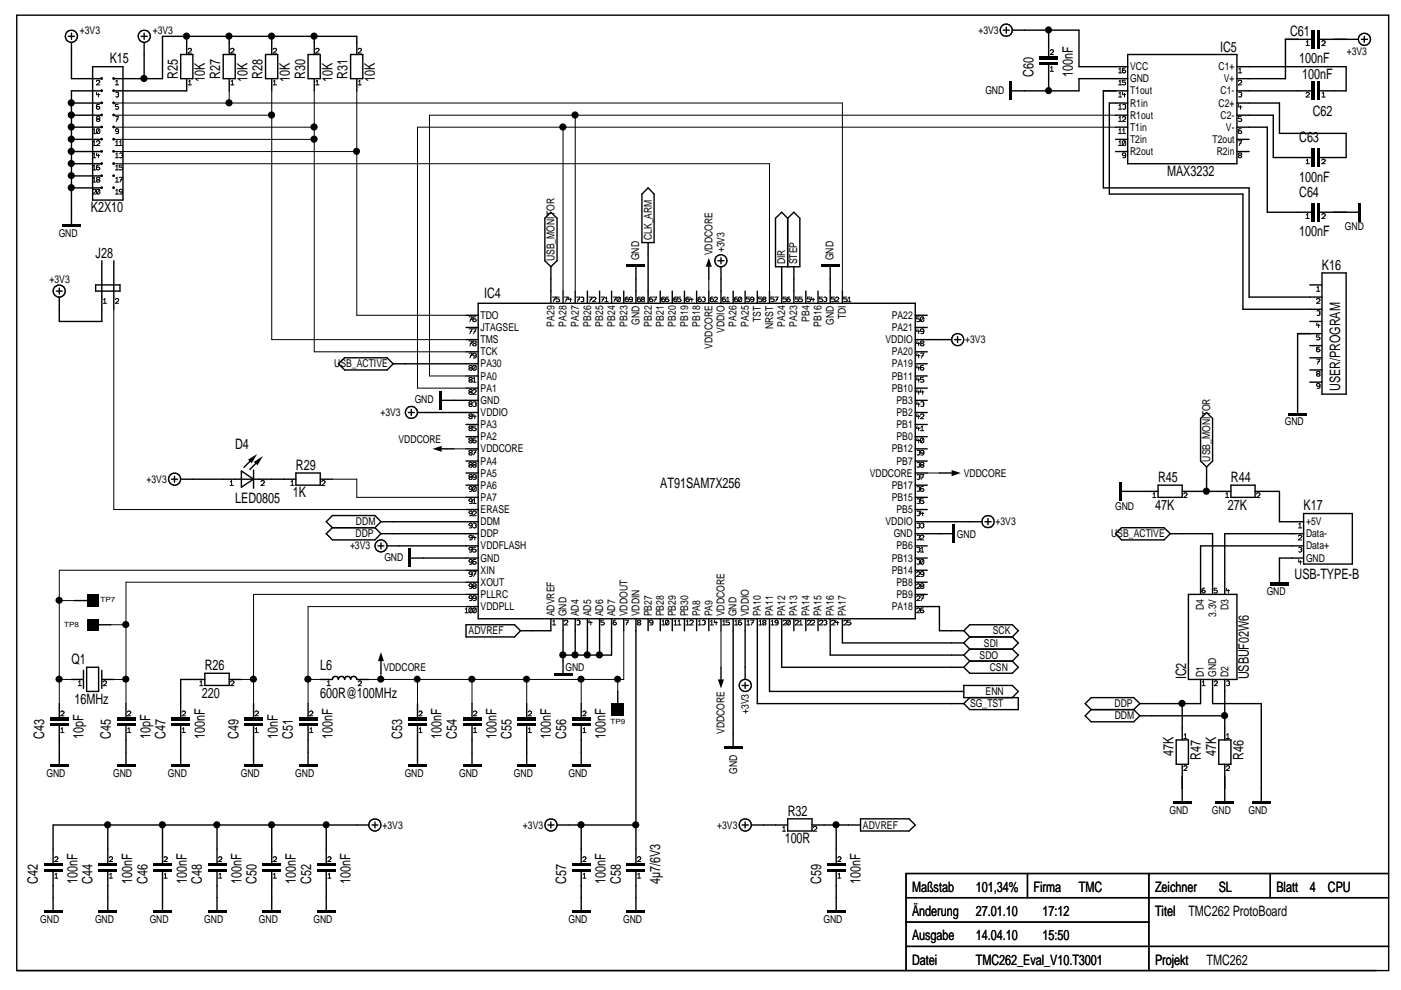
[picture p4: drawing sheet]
<svg xmlns="http://www.w3.org/2000/svg" width="297mm" height="210mm" viewBox="0 0 297 210" stroke-linecap="round" stroke-linejoin="round" font-family="sans-serif">
<defs><g id="words">
<g font-size="3">
<text x="258.7" y="11">IC5</text>
<text x="273.5" y="7.7">C61</text>
<text x="23.3" y="13.5">K15</text>
<text x="37.7" y="16.7" transform="rotate(-90 37.7 16.7)">R25</text>
<text x="43.4" y="17.4" transform="rotate(-90 43.4 17.4)">10K</text>
<text x="46.6" y="16.7" transform="rotate(-90 46.6 16.7)">R27</text>
<text x="52.4" y="17.4" transform="rotate(-90 52.4 17.4)">10K</text>
<text x="55.7" y="16.7" transform="rotate(-90 55.7 16.7)">R28</text>
<text x="61.5" y="17.4" transform="rotate(-90 61.5 17.4)">10K</text>
<text x="64.7" y="16.7" transform="rotate(-90 64.7 16.7)">R30</text>
<text x="70.5" y="17.4" transform="rotate(-90 70.5 17.4)">10K</text>
<text x="73.7" y="16.7" transform="rotate(-90 73.7 16.7)">R31</text>
<text x="79.5" y="17.4" transform="rotate(-90 79.5 17.4)">10K</text>
<text x="219.1" y="16.4" transform="rotate(-90 219.1 16.4)">C60</text>
<text x="227.5" y="16.4" transform="rotate(-90 227.5 16.4)">100nF</text>
<text x="275.5" y="13.5">100nF</text>
<text x="276.1" y="16.8">100nF</text>
<text x="278.3" y="24.5">C62</text>
<text x="275.5" y="30.2">C63</text>
<text x="247.4" y="37.3">MAX3232</text>
<text x="275.5" y="41.8">C64</text>
<text x="275.5" y="38.6">100nF</text>
<text x="19.3" y="45">K2X10</text>
<text x="275.5" y="50.1">100nF</text>
<text x="20.3" y="54.7">J28</text>
<text x="280.3" y="57.2">K16</text>
<text x="102.7" y="63.1">IC4</text>
<text x="284.1" y="82.9" transform="rotate(-90 284.1 82.9)">USER/PROGRAM</text>
<text x="49.9" y="95.2">D4</text>
<text x="62.7" y="99.7">R29</text>
<text x="49.9" y="106.7">LED0805</text>
<text x="62.1" y="105.5">1K</text>
<text x="140" y="103.5">AT91SAM7X256</text>
<text x="245.5" y="102.2">R45</text>
<text x="261" y="102.2">R44</text>
<text x="244.9" y="108">47K</text>
<text x="260.3" y="108">27K</text>
<text x="276.4" y="108">K17</text>
<text x="274.5" y="122.8">USB-TYPE-B</text>
<text x="15.2" y="140.8">Q1</text>
<text x="43.4" y="142.1">R26</text>
<text x="67.9" y="142.1">L6</text>
<text x="15.8" y="149.2">16MHz</text>
<text x="42.8" y="147.9">220</text>
<text x="67.9" y="147.9">600R@100MHz</text>
<text x="251.5" y="144.1" transform="rotate(-90 251.5 144.1)">IC2</text>
<text x="264.8" y="144.1" transform="rotate(-90 264.8 144.1)">USBUF02W6</text>
<text x="9.4" y="156.6" transform="rotate(-90 9.4 156.6)">C43</text>
<text x="17.7" y="156.6" transform="rotate(-90 17.7 156.6)">10pF</text>
<text x="23.5" y="156.6" transform="rotate(-90 23.5 156.6)">C45</text>
<text x="31.9" y="156.6" transform="rotate(-90 31.9 156.6)">10pF</text>
<text x="35.1" y="156.6" transform="rotate(-90 35.1 156.6)">C47</text>
<text x="43.4" y="156.6" transform="rotate(-90 43.4 156.6)">100nF</text>
<text x="50.5" y="156.6" transform="rotate(-90 50.5 156.6)">C49</text>
<text x="58.9" y="156.6" transform="rotate(-90 58.9 156.6)">10nF</text>
<text x="62.1" y="156.6" transform="rotate(-90 62.1 156.6)">C51</text>
<text x="70.5" y="156.6" transform="rotate(-90 70.5 156.6)">100nF</text>
<text x="85.3" y="156.6" transform="rotate(-90 85.3 156.6)">C53</text>
<text x="93.6" y="156.6" transform="rotate(-90 93.6 156.6)">100nF</text>
<text x="96.9" y="156.6" transform="rotate(-90 96.9 156.6)">C54</text>
<text x="105.2" y="156.6" transform="rotate(-90 105.2 156.6)">100nF</text>
<text x="108.5" y="156.6" transform="rotate(-90 108.5 156.6)">C55</text>
<text x="116.8" y="156.6" transform="rotate(-90 116.8 156.6)">100nF</text>
<text x="120" y="156.6" transform="rotate(-90 120 156.6)">C56</text>
<text x="128.4" y="156.6" transform="rotate(-90 128.4 156.6)">100nF</text>
<text x="248.8" y="160.3" transform="rotate(-90 248.8 160.3)">47K</text>
<text x="254.6" y="161.1" transform="rotate(-90 254.6 161.1)">R47</text>
<text x="257.8" y="160.3" transform="rotate(-90 257.8 160.3)">47K</text>
<text x="263.6" y="161.1" transform="rotate(-90 263.6 161.1)">R46</text>
<text x="167" y="173">R32</text>
<text x="166.4" y="178.8">100R</text>
<text x="8" y="187.5" transform="rotate(-90 8 187.5)">C42</text>
<text x="16.4" y="187.5" transform="rotate(-90 16.4 187.5)">100nF</text>
<text x="19.6" y="187.5" transform="rotate(-90 19.6 187.5)">C44</text>
<text x="28" y="187.5" transform="rotate(-90 28 187.5)">100nF</text>
<text x="31.2" y="187.5" transform="rotate(-90 31.2 187.5)">C46</text>
<text x="39.6" y="187.5" transform="rotate(-90 39.6 187.5)">100nF</text>
<text x="42.8" y="187.5" transform="rotate(-90 42.8 187.5)">C48</text>
<text x="51.2" y="187.5" transform="rotate(-90 51.2 187.5)">100nF</text>
<text x="54.4" y="187.5" transform="rotate(-90 54.4 187.5)">C50</text>
<text x="62.7" y="187.5" transform="rotate(-90 62.7 187.5)">100nF</text>
<text x="66" y="187.5" transform="rotate(-90 66 187.5)">C52</text>
<text x="74.3" y="187.5" transform="rotate(-90 74.3 187.5)">100nF</text>
<text x="120" y="187.5" transform="rotate(-90 120 187.5)">C57</text>
<text x="128.4" y="187.5" transform="rotate(-90 128.4 187.5)">100nF</text>
<text x="131.6" y="187.5" transform="rotate(-90 131.6 187.5)">C58</text>
<text x="140" y="187.5" transform="rotate(-90 140 187.5)">4µ7/6V3</text>
<text x="174.1" y="187.5" transform="rotate(-90 174.1 187.5)">C59</text>
<text x="182.5" y="187.5" transform="rotate(-90 182.5 187.5)">100nF</text>
<text x="193.4" y="189.1">Maßstab</text>
<text x="206.9" y="189.1">101,34%</text>
<text x="219.1" y="189.1">Firma</text>
<text x="228.8" y="189.1">TMC</text>
<text x="244.9" y="189.1">Zeichner</text>
<text x="258.4" y="189.1">SL</text>
<text x="270.6" y="189.1">Blatt</text>
<text x="277.7" y="189.1">4</text>
<text x="281.6" y="189.1">CPU</text>
<text x="193.4" y="194.2">Änderung</text>
<text x="206.9" y="194.2">27.01.10</text>
<text x="221.1" y="194.2">17:12</text>
<text x="244.9" y="194.2">Titel</text>
<text x="252" y="194.2">TMC262 ProtoBoard</text>
<text x="193.4" y="199.3">Ausgabe</text>
<text x="206.9" y="199.3">14.04.10</text>
<text x="221.1" y="199.3">15:50</text>
<text x="193.4" y="204.5">Datei</text>
<text x="206.9" y="204.5">TMC262_Eval_V10.T3001</text>
<text x="244.9" y="204.5">Projekt</text>
<text x="255.8" y="204.5">TMC262</text>
</g>
<g font-size="2.3">
<text x="16.9" y="7.2">+3V3</text>
<text x="32.4" y="7.2">+3V3</text>
<text x="207.4" y="7.2">+3V3</text>
<text x="285.5" y="11.7">+3V3</text>
<text x="239.6" y="17.4">GND</text>
<text x="239.6" y="14.9">VCC</text>
<text x="258.4" y="14.9">C1+</text>
<text x="259.5" y="17.4">V+</text>
<text x="208.9" y="19.9">GND</text>
<text x="239.6" y="22.6">R1in</text>
<text x="239.6" y="20">T1out</text>
<text x="258.4" y="22.6">C2+</text>
<text x="258.8" y="20">C1-</text>
<text x="239.6" y="27.7">T1in</text>
<text x="239.6" y="25.2">R1out</text>
<text x="258.8" y="25.2">C2-</text>
<text x="259.9" y="27.7">V-</text>
<text x="239.6" y="32.9">R2out</text>
<text x="239.6" y="30.3">T2in</text>
<text x="257.1" y="30.3">T2out</text>
<text x="258" y="32.9">R2in</text>
<text x="12.4" y="50.3">GND</text>
<text x="138.2" y="50.9" transform="rotate(-90 138.2 50.9)">CLK_ARM</text>
<text x="153.6" y="53.5" transform="rotate(-90 153.6 53.5)">+3V3</text>
<text x="285.2" y="48.9">GND</text>
<text x="10.5" y="59.9">+3V3</text>
<text x="117.6" y="55.4" transform="rotate(-90 117.6 55.4)">USB_MONITOR</text>
<text x="135.5" y="55.2" transform="rotate(-90 135.5 55.2)">GND</text>
<text x="151" y="54.1" transform="rotate(-90 151 54.1)">VDDCORE</text>
<text x="166.5" y="56" transform="rotate(-90 166.5 56)">DIR</text>
<text x="169" y="56" transform="rotate(-90 169 56)">STEP</text>
<text x="176.7" y="55.2" transform="rotate(-90 176.7 55.2)">GND</text>
<text x="101.9" y="70.2">JTAGSEL</text>
<text x="101.9" y="67.6">TDO</text>
<text x="117.6" y="69.3" transform="rotate(-90 117.6 69.3)">PA29</text>
<text x="120.1" y="69.3" transform="rotate(-90 120.1 69.3)">PA28</text>
<text x="122.7" y="69.3" transform="rotate(-90 122.7 69.3)">PA27</text>
<text x="125.3" y="69.3" transform="rotate(-90 125.3 69.3)">PB26</text>
<text x="127.9" y="69.3" transform="rotate(-90 127.9 69.3)">PB25</text>
<text x="130.4" y="69.3" transform="rotate(-90 130.4 69.3)">PB24</text>
<text x="133" y="69.3" transform="rotate(-90 133 69.3)">PB23</text>
<text x="135.6" y="68.8" transform="rotate(-90 135.6 68.8)">GND</text>
<text x="138.2" y="69.3" transform="rotate(-90 138.2 69.3)">PB22</text>
<text x="140.8" y="69.3" transform="rotate(-90 140.8 69.3)">PB21</text>
<text x="143.3" y="69.3" transform="rotate(-90 143.3 69.3)">PB20</text>
<text x="145.9" y="69.3" transform="rotate(-90 145.9 69.3)">PB19</text>
<text x="148.5" y="69.3" transform="rotate(-90 148.5 69.3)">PB18</text>
<text x="153.6" y="70.6" transform="rotate(-90 153.6 70.6)">VDDIO</text>
<text x="156.2" y="69.3" transform="rotate(-90 156.2 69.3)">PA26</text>
<text x="158.7" y="69.3" transform="rotate(-90 158.7 69.3)">PA25</text>
<text x="161.3" y="68.2" transform="rotate(-90 161.3 68.2)">TST</text>
<text x="163.9" y="69.8" transform="rotate(-90 163.9 69.8)">NRST</text>
<text x="166.5" y="69.3" transform="rotate(-90 166.5 69.3)">PA24</text>
<text x="169" y="69.3" transform="rotate(-90 169 69.3)">PA23</text>
<text x="171.6" y="68.2" transform="rotate(-90 171.6 68.2)">PB4</text>
<text x="174.2" y="69.3" transform="rotate(-90 174.2 69.3)">PB16</text>
<text x="176.8" y="68.8" transform="rotate(-90 176.8 68.8)">GND</text>
<text x="179.4" y="67.7" transform="rotate(-90 179.4 67.7)">TDI</text>
<text x="189.1" y="70.2">PA21</text>
<text x="189.1" y="67.6">PA22</text>
<text x="70.9" y="77.9">USB_ACTIVE</text>
<text x="101.9" y="77.9">PA30</text>
<text x="101.9" y="75.4">TCK</text>
<text x="101.9" y="72.8">TMS</text>
<text x="151" y="73.9" transform="rotate(-90 151 73.9)">VDDCORE</text>
<text x="187.7" y="72.8">VDDIO</text>
<text x="189.1" y="77.9">PA19</text>
<text x="189.1" y="75.4">PA20</text>
<text x="204.6" y="72.8">+3V3</text>
<text x="101.9" y="83.1">PA1</text>
<text x="101.9" y="80.5">PA0</text>
<text x="189.1" y="83.1">PB10</text>
<text x="189.1" y="80.5">PB11</text>
<text x="80.6" y="88.2">+3V3</text>
<text x="87.9" y="85.5">GND</text>
<text x="101.9" y="88.2">VDDIO</text>
<text x="101.9" y="85.6">GND</text>
<text x="190.1" y="88.2">PB2</text>
<text x="190.1" y="85.6">PB3</text>
<text x="84.5" y="94">VDDCORE</text>
<text x="101.9" y="95.9">VDDCORE</text>
<text x="101.9" y="93.3">PA2</text>
<text x="101.9" y="90.8">PA3</text>
<text x="189.1" y="95.9">PB12</text>
<text x="190.1" y="93.3">PB0</text>
<text x="190.1" y="90.8">PB1</text>
<text x="272.4" y="90.2">GND</text>
<text x="101.9" y="101">PA5</text>
<text x="101.9" y="98.5">PA4</text>
<text x="184.4" y="101">VDDCORE</text>
<text x="190.1" y="98.5">PB7</text>
<text x="204.3" y="101">VDDCORE</text>
<text x="256.6" y="97.9" transform="rotate(-90 256.6 97.9)">USB_MONITOR</text>
<text x="31.1" y="102.4">+3V3</text>
<text x="101.9" y="106.2">PA7</text>
<text x="101.9" y="103.6">PA6</text>
<text x="189.1" y="106.2">PB15</text>
<text x="189.1" y="103.6">PB17</text>
<text x="75.4" y="113.9">DDP</text>
<text x="75.5" y="111.3">DDM</text>
<text x="101.9" y="113.9">DDP</text>
<text x="101.9" y="111.3">DDM</text>
<text x="101.9" y="108.8">ERASE</text>
<text x="187.7" y="111.3">VDDIO</text>
<text x="189.5" y="113.9">GND</text>
<text x="190.1" y="108.8">PB5</text>
<text x="211.1" y="111.3">+3V3</text>
<text x="235.6" y="113.9">USB_ACTIVE</text>
<text x="236.4" y="108">GND</text>
<text x="276.9" y="111.3">+5V</text>
<text x="276.9" y="113.9">Data-</text>
<text x="74.2" y="116.5">+3V3</text>
<text x="81.5" y="119">GND</text>
<text x="101.9" y="119.1">GND</text>
<text x="101.9" y="116.5">VDDFLASH</text>
<text x="189.1" y="119.1">PB13</text>
<text x="190.1" y="116.5">PB6</text>
<text x="202.9" y="114">GND</text>
<text x="276.9" y="119.1">GND</text>
<text x="276.9" y="116.5">Data+</text>
<text x="101.9" y="124.2">XOUT</text>
<text x="101.9" y="121.7">XIN</text>
<text x="189.1" y="121.7">PB14</text>
<text x="190.1" y="124.2">PB8</text>
<text x="101.9" y="129.4">VDDPLL</text>
<text x="101.9" y="126.8">PLLRC</text>
<text x="117.6" y="130.7" transform="rotate(-90 117.6 130.7)">ADVREF</text>
<text x="120.1" y="130.7" transform="rotate(-90 120.1 130.7)">GND</text>
<text x="122.7" y="130.7" transform="rotate(-90 122.7 130.7)">AD4</text>
<text x="125.3" y="130.7" transform="rotate(-90 125.3 130.7)">AD5</text>
<text x="127.9" y="130.7" transform="rotate(-90 127.9 130.7)">AD6</text>
<text x="130.4" y="130.7" transform="rotate(-90 130.4 130.7)">AD7</text>
<text x="133" y="130.7" transform="rotate(-90 133 130.7)">VDDOUT</text>
<text x="135.6" y="130.7" transform="rotate(-90 135.6 130.7)">VDDIN</text>
<text x="138.2" y="130.7" transform="rotate(-90 138.2 130.7)">PB27</text>
<text x="140.8" y="130.7" transform="rotate(-90 140.8 130.7)">PB28</text>
<text x="143.3" y="130.7" transform="rotate(-90 143.3 130.7)">PB29</text>
<text x="145.9" y="130.7" transform="rotate(-90 145.9 130.7)">PB30</text>
<text x="148.5" y="130.7" transform="rotate(-90 148.5 130.7)">PA8</text>
<text x="151" y="130.7" transform="rotate(-90 151 130.7)">PA9</text>
<text x="153.6" y="130.7" transform="rotate(-90 153.6 130.7)">VDDCORE</text>
<text x="156.2" y="130.7" transform="rotate(-90 156.2 130.7)">GND</text>
<text x="158.7" y="130.7" transform="rotate(-90 158.7 130.7)">VDDIO</text>
<text x="161.3" y="130.7" transform="rotate(-90 161.3 130.7)">PA10</text>
<text x="163.9" y="130.7" transform="rotate(-90 163.9 130.7)">PA11</text>
<text x="166.5" y="130.7" transform="rotate(-90 166.5 130.7)">PA12</text>
<text x="169" y="130.7" transform="rotate(-90 169 130.7)">PA13</text>
<text x="171.6" y="130.7" transform="rotate(-90 171.6 130.7)">PA14</text>
<text x="174.2" y="130.7" transform="rotate(-90 174.2 130.7)">PA15</text>
<text x="176.8" y="130.7" transform="rotate(-90 176.8 130.7)">PA16</text>
<text x="179.4" y="130.7" transform="rotate(-90 179.4 130.7)">PA17</text>
<text x="189.1" y="129.4">PA18</text>
<text x="190.1" y="126.8">PB9</text>
<text x="255.3" y="129.4" transform="rotate(-90 255.3 129.4)">D4</text>
<text x="257.8" y="130.7" transform="rotate(-90 257.8 130.7)">3.3V</text>
<text x="260.4" y="129.4" transform="rotate(-90 260.4 129.4)">D3</text>
<text x="268.6" y="126.2">GND</text>
<text x="99.4" y="134.5">ADVREF</text>
<text x="208.6" y="137.1">SDI</text>
<text x="210.5" y="134.5">SCK</text>
<text x="81.3" y="142.2">VDDCORE</text>
<text x="119.9" y="142.3">GND</text>
<text x="207.7" y="139.7">SDO</text>
<text x="209.8" y="142.2">CSN</text>
<text x="255.3" y="143.6" transform="rotate(-90 255.3 143.6)">D1</text>
<text x="257.8" y="143.6" transform="rotate(-90 257.8 143.6)">GND</text>
<text x="260.4" y="143.6" transform="rotate(-90 260.4 143.6)">D2</text>
<text x="205.7" y="149.9">SG_TST</text>
<text x="209" y="147.4">ENN</text>
<text x="236.3" y="149.9">DDP</text>
<text x="153.6" y="155.6" transform="rotate(-90 153.6 155.6)">VDDCORE</text>
<text x="158.7" y="151.4" transform="rotate(-90 158.7 151.4)">+3V3</text>
<text x="236.3" y="152.5">DDM</text>
<text x="9.9" y="164.8">GND</text>
<text x="24" y="164.8">GND</text>
<text x="35.6" y="164.8">GND</text>
<text x="51.1" y="164.8">GND</text>
<text x="62.6" y="164.8">GND</text>
<text x="85.8" y="164.8">GND</text>
<text x="97.4" y="164.8">GND</text>
<text x="109" y="164.8">GND</text>
<text x="120.5" y="164.8">GND</text>
<text x="156.3" y="164.1" transform="rotate(-90 156.3 164.1)">GND</text>
<text x="247.9" y="172.6">GND</text>
<text x="257" y="172.6">GND</text>
<text x="264.7" y="172.6">GND</text>
<text x="81.1" y="175.7">+3V3</text>
<text x="110.9" y="175.7">+3V3</text>
<text x="152.1" y="175.7">+3V3</text>
<text x="183" y="175.7">ADVREF</text>
<text x="8.5" y="195.7">GND</text>
<text x="20.1" y="195.7">GND</text>
<text x="31.7" y="195.7">GND</text>
<text x="43.3" y="195.7">GND</text>
<text x="54.9" y="195.7">GND</text>
<text x="66.5" y="195.7">GND</text>
<text x="120.5" y="195.7">GND</text>
<text x="132.1" y="195.7">GND</text>
<text x="174.6" y="195.7">GND</text>
</g>
<g font-size="1.5">
<text x="21.3" y="127.7">TP7</text>
<text x="13.6" y="132.8">TP8</text>
<text x="129.5" y="153.4">TP9</text>
</g>
</g></defs>
<g fill="none" stroke="#000" stroke-width=".3">
<path d="M3.6 3.2h290.8v202.6h-290.8zM14.5 7.7h1.3M15.2 9v7.7h6.4M15.2 7v1.3M19.6 14.1h6.5v28.3h-6.5zM21.6 19.3h-6.4v28.3M29.9 7.7h1.3M30.6 7v1.3M30.6 9v7.7M38.3 11.6h2.6v5.1h-2.6zM39.6 16.7v2.6h-15.5M39.6 7.7v3.9"/>
<path d="M47.3 11.6h2.6v5.1h-2.6zM48.6 7.7v3.9M48.6 16.7v2.6M56.3 11.6h2.6v5.1h-2.6zM57.6 7.7v3.9M57.6 16.7v2.6M65.3 11.6h2.6v5.1h-2.6zM66.6 7.7v3.9M66.6 16.7v2.6M74.3 11.6h2.6v5.1h-2.6zM75.6 11.6v-3.9h-41.1v9h-10.4M75.6 16.7v2.6"/>
<path d="M212.7 6.4h1.3M213.4 5.8v1.2M214.6 6.4h14.2v7.7h10.3M222.3 6.4v5.5M222.3 13.8v5.5M239.1 11.6h23.2v23.1h-23.2zM239.1 16.7h-10.3v2.6h-14.2M239.1 19.3h-5.2v20.5h30.9v23.2h15.5M262.3 14.1h23.1v5.2h-5.5M262.3 19.3h15.7M278 8.3h-5.5v8.4h-10.2M279.9 8.3h8.1"/>
<path d="M288.6 8.3h1.3M289.3 7.7v1.3M15.2 34.7h6.4M15.2 32.1h6.4M15.2 29.5h6.4M15.2 27h6.4M15.2 24.4h6.4M15.2 21.8h6.4M15.2 39.8h6.4M15.2 37.3h6.4M236.5 32.1h2.6M236.5 29.5h2.6"/>
<path d="M236.5 27h2.6M236.5 24.4h2.6M239.1 21.8h-3.9v19.3h28.3v24.5h16.8M262.3 21.8h9v6.5h14.1v5.1h-5.5M262.3 27h6.4v18h9.3M262.3 24.4h7.7v9h8M262.3 32.1h2.5M262.3 29.5h2.5M21.6 55.3v12.9h-9v-5.2M24.1 55.3v10.3M115.5 46.3l1.3-1.3 1.3 1.3v9l-1.3 1.3-1.3-1.3zM116.8 56.6v7.7"/>
<path d="M134.8 56.6v7.7M136.1 41.1l1.3-1.3 1.3 1.3v10.3h-2.6zM137.4 51.4v12.9M150.3 56.6v2.5M152.2 55.3h1.3M152.9 54.7v1.2M152.9 56.6v7.7M164.4 46.3l1.3-1.3 1.3 1.3 1.3-1.3 1.3 1.3v10.3h-5.2zM165.7 56.6v7.7M167 46.3v10.3M168.3 56.6v7.7M176 56.6v7.7"/>
<path d="M279.9 45h8.1M280.3 57.9h5.1v25.7h-5.1zM11.9 61.7h1.3M12.6 61.1v1.3M20.3 60.4h5.1v1.3h-5.1zM71.8 77.1l1.3-1.2h9l1.3 1.2-1.3 1.3h-9zM83.4 77.1h18M98.8 72h2.6M98.8 79.7h2.6M98.8 74.6h2.6M98.8 69.4h2.6M98.8 66.8h2.6"/>
<path d="M101.4 64.3h92.7v66.9h-92.7zM119.4 61.7v2.6M122 61.7v2.6M124.5 61.7v2.6M127.1 61.7v2.6M129.7 61.7v2.6M132.2 61.7v2.6M140 61.7v2.6M142.5 61.7v2.6M145.1 61.7v2.6M147.7 61.7v2.6M150.3 61.7v2.6"/>
<path d="M155.4 61.7v2.6M158 61.7v2.6M160.6 61.7v2.6M163.1 61.7v2.6M170.9 61.7v2.6M173.4 61.7v2.6M178.6 61.7v2.6M194.1 77.1h2.5M194.1 72h7.7M194.1 79.7h2.5M194.1 74.6h2.5M194.1 69.4h2.5"/>
<path d="M194.1 66.8h2.5M202.4 72h1.3M203 71.4v1.2M277.7 75.9h2.6M277.7 78.4h2.6M277.7 73.3h2.6M277.7 68.2h2.6M277.7 60.4h2.6M280.3 70.7h-5.2v16.8M51.2 99.9l2.6 1.7-2.6 1.7zM53.6 97.2l-1.9 1.9M53.8 99.7v3.8"/>
<path d="M54.8 97.7l-1.8 1.9M86.6 87.5h1.2M87.2 86.8v1.3M88.5 87.5h12.9M93.6 84.9h7.8M93.6 95.2h2.6M98.8 95.2h2.6M98.8 97.7h2.6M98.8 92.6h2.6M98.8 90h2.6M98.8 82.3h2.6M194.1 87.5h2.5"/>
<path d="M194.1 84.9h2.5M194.1 95.2h2.5M194.1 97.7h2.5M194.1 92.6h2.5M194.1 90h2.5M194.1 82.3h2.5M254.5 88.7l1.3-1.2 1.3 1.2v9l-1.3 1.3-1.3-1.3zM255.8 99v5.2M277.7 81h2.6M36.4 101.6h1.3M37 101v1.2M38.3 101.6h24.4"/>
<path d="M62.7 100.3h5.2v2.6h-5.2zM67.9 101.6h2.6M70.5 111.9h9M70.5 111.9l-1.3 1.3 1.3 1.3h9l1.3-1.3M79.5 111.9l1.3 1.3M80.1 115.7h1.3M80.8 113.2h20.6M80.8 110.6l-1.3-1.3h-9l-1.3 1.3 1.3 1.3M80.8 110.6h20.6M80.8 110.6l-1.3 1.3M80.8 115.1v1.3M82.1 115.7h19.3"/>
<path d="M87.2 118.3h14.2M98.8 102.9h2.6M98.8 105.5h2.6M98.8 100.3h2.6M98.8 108h2.6M194.1 113.2h7.7M194.1 110.6h14.1M194.1 102.9h2.5M194.1 105.5h2.5M194.1 118.3h2.5M194.1 115.7h2.5M194.1 100.3h2.5"/>
<path d="M194.1 108h2.5M199.2 100.3h2.6M208.8 110.6h1.3M209.5 109.9v1.4M236.5 113.2l1.3-1.3h9l1.3 1.3-1.3 1.3h-9zM237.8 104.2h7.7M245.5 102.9h5.2v2.6h-5.2zM248.1 113.2h9v12.8M250.7 104.2h10.3M261 102.9h5.1v2.6h-5.1zM266.1 104.2h5.2v6.4h5.1M276.4 113.2h-16.7v12.8"/>
<path d="M276.4 115.7h-21.9v10.3M276.4 118.3h-5.1v5.1M276.4 108.9h10.3v10.7h-10.3zM15.8 127.3h2.6M20.9 132.5h2.6M98.8 126h2.6M98.8 132.5h10.3l1.3 1.2-1.3 1.3h-10.3zM98.8 128.6h2.6M98.8 123.4h2.6M98.8 120.9h2.6M116.8 131.2v2.5h-6.4M119.4 131.2v11.5"/>
<path d="M122 131.2v7.7M124.5 131.2v7.7M127.1 131.2v7.7M129.7 131.2v7.7h-10.3M132.2 131.2v2.5M134.8 131.2v51.8M137.4 131.2v2.5M140 131.2v2.5M142.5 131.2v2.5M145.1 131.2v2.5M147.7 131.2v2.5M150.3 131.2v2.5"/>
<path d="M152.9 131.2v2.5M155.4 131.2v27M158 131.2v12.9M160.6 131.2v18h43.7M163.1 131.2v15.4h41.2M165.7 131.2v10.3h38.6M168.3 131.2v2.5M170.9 131.2v2.5M173.4 131.2v2.5M176 131.2v7.7h28.3M178.6 131.2v5.1h25.7M194.1 126h2.5"/>
<path d="M194.1 128.6h5.1v5.1h5.1M194.1 123.4h2.5M194.1 120.9h2.5M204.3 133.7l1.3-1.2h9l1.3 1.2-1.3 1.3M204.3 136.3l1.3 1.3M204.3 138.9l1.3 1.3M204.3 133.7l1.3 1.3M205.6 137.6h9M205.6 135h9M205.6 135l-1.3 1.3M205.6 137.6l-1.3 1.3M214.6 135l1.3 1.3-1.3 1.3"/>
<path d="M214.6 137.6l1.3 1.3-1.3 1.3M252 126h10.3v18.1h-10.3zM12.6 149.2v2.9M12.6 154v8.1M15.2 144.1h2.5M17.7 142.1v3.9M18.4 141.5h2.5v5.1h-2.5zM21.6 144.1h2.5M21.6 142.1v3.9M26.7 149.2v2.9M26.7 154v8.1M38.3 154v8.1"/>
<path d="M43.4 144.1h-5.1v8M43.4 142.7h5.2v2.6h-5.2zM48.6 144.1h2.6M53.8 149.2v2.9M53.8 154v8.1M65.3 149.2v2.9M65.3 154v8.1M67.9 144.1h2.6a.64 .64 0 0 1 .6-.7 .64 .64 0 0 1 .7 .7 .66 .66 0 0 1 .6-.7 .66 .66 0 0 1 .7 .7 .64 .64 0 0 1 .6-.7 .64 .64 0 0 1 .6 .7 .66 .66 0 0 1 .7-.7 .66 .66 0 0 1 .6 .7h2.6M80.8 140.2v2.5M88.5 149.2v2.9M88.5 154v8.1M100.1 149.2v2.9"/>
<path d="M100.1 154v8.1M111.7 149.2v2.9M111.7 154v8.1M123.2 149.2v2.9M123.2 154v8.1M131 146.6v2.6M152.9 141.5v2.6M157.3 145.3h1.4M158 144.7v1.3M205.6 147.9l-1.3 1.3M205.6 140.2h9M205.6 140.2l-1.3 1.3"/>
<path d="M214.6 147.9l1.3-1.3-1.3-1.3h-10.3v2.6h11.6v2.6h-10.3l-1.3-1.3M214.6 140.2l1.3 1.3-1.3 1.2h-9l-1.3-1.2M231.3 150.5h9.1M231.3 150.5l-1.2 1.3 1.2 1.2h9.1l1.3-1.2M240.4 150.5l1.3 1.3M241.7 149.2l-1.3-1.3h-9.1l-1.2 1.3 1.2 1.3M241.7 149.2l-1.3 1.3M241.7 151.8h18M249.4 156.9h2.6v5.2h-2.6zM250.7 149.2v7.7M254.5 144.1v5.1h-12.8M257.1 144.1v5.1h10.3v20.6"/>
<path d="M258.4 156.9h2.6v5.2h-2.6zM259.7 144.1v12.8M22.9 174.9v8.1M34.5 174.9v8.1M46 174.9v8.1M57.6 174.9v8.1M69.2 174.9v8.1M78.2 174.9h-66.9v8.1M78.9 174.9h1.2M79.5 174.3v1.3M116.2 174.9h1.3M116.8 174.3v1.3"/>
<path d="M118.1 174.9h16.7M123.2 174.9v8.1M157.3 174.9h1.4M158 174.3v1.3M159.3 174.9h7.7M167 173.6h5.2v2.6h-5.2zM172.2 174.9h10.3M177.3 174.9v8.1M182.5 173.6h10.2l1.4 1.3-1.4 1.3h-10.2zM250.7 162.1v7.7M259.7 162.1v7.7M11.3 184.9v8"/>
<path d="M22.9 184.9v8M34.5 184.9v8M46 184.9v8M57.6 184.9v8M69.2 184.9v8M123.2 184.9v8M134.8 184.9v8M177.3 184.9v8M192.1 195.5h51.5M192.1 190.3h102.3M217.8 185.2v5.1M243.6 185.2v20.6"/>
<path d="M269.3 185.2v5.1M294.4 185.2h-102.3v20.6M192.1 200.7h102.3"/>
<circle cx="15.1" cy="7.7" r="1.28"/>
<circle cx="30.6" cy="7.7" r="1.28"/>
<circle cx="213.3" cy="6.4" r="1.3"/>
<circle cx="289.3" cy="8.3" r="1.28"/>
<circle cx="152.8" cy="55.3" r="1.29"/>
<circle cx="12.5" cy="61.7" r="1.3"/>
<circle cx="203" cy="72" r="1.28"/>
<circle cx="87.2" cy="87.4" r="1.3"/>
<circle cx="37" cy="101.6" r="1.28"/>
<circle cx="80.8" cy="115.7" r="1.28"/>
<circle cx="209.5" cy="110.6" r="1.3"/>
<circle cx="158" cy="145.3" r="1.28"/>
<circle cx="79.5" cy="174.9" r="1.3"/>
<circle cx="116.8" cy="174.9" r="1.3"/>
<circle cx="158" cy="174.9" r="1.3"/>
</g>
<g fill="#000">
<path d="M150.3 54.7l.6 1.9h-1.3zM52.6 97.5l1.9-1.2-1.1 1.9zM53.8 98l1.9-1.3-1.1 1.9zM91.7 95.2l1.9-.7v1.3zM201.8 99.7l1.9 .6-1.9 .7zM80.8 138.3l.6 1.9h-1.3zM152.2 144.1h1.3l-.6 1.9z"/>
<path d="M214 17.4h.6v3.8h-.6z" fill-rule="evenodd"/>
<path d="M220.4 11.9h3.9v.6h-3.9z" fill-rule="evenodd"/>
<path d="M220.4 13.2h3.9v.6h-3.9z" fill-rule="evenodd"/>
<path d="M278 6.4h.7v3.8h-.7z" fill-rule="evenodd"/>
<path d="M278 17.4h.7v3.8h-.7z" fill-rule="evenodd"/>
<path d="M279.3 6.4h.6v3.8h-.6z" fill-rule="evenodd"/>
<path d="M279.3 17.4h.6v3.8h-.6z" fill-rule="evenodd"/>
<path d="M278 31.5h.7v3.8h-.7z" fill-rule="evenodd"/>
<path d="M279.3 31.5h.6v3.8h-.6z" fill-rule="evenodd"/>
<path d="M13.2 47.6h3.9v.6h-3.9z" fill-rule="evenodd"/>
<path d="M132.9 55.9h3.9v.7h-3.9z" fill-rule="evenodd"/>
<path d="M174.1 55.9h3.9v.7h-3.9z" fill-rule="evenodd"/>
<path d="M278 43.1h.7v3.8h-.7z" fill-rule="evenodd"/>
<path d="M279.3 43.1h.6v3.8h-.6z" fill-rule="evenodd"/>
<path d="M288 43.1h.6v3.8h-.6z" fill-rule="evenodd"/>
<path d="M93 82.9h.6v3.9h-.6z" fill-rule="evenodd"/>
<path d="M273.2 87.5h3.9v.6h-3.9z" fill-rule="evenodd"/>
<path d="M86.6 116.4h.6v3.8h-.6z" fill-rule="evenodd"/>
<path d="M201.8 111.3h.6v3.8h-.6z" fill-rule="evenodd"/>
<path d="M237.1 102.2h.7v3.9h-.7z" fill-rule="evenodd"/>
<path d="M18.4 131.2h2.5v2.5h-2.5z" fill-rule="evenodd"/>
<path d="M18.4 126h2.5v2.6h-2.5z" fill-rule="evenodd"/>
<path d="M269.3 123.4h3.9v.7h-3.9z" fill-rule="evenodd"/>
<path d="M10.6 152.1h3.9v.6h-3.9z" fill-rule="evenodd"/>
<path d="M10.6 153.4h3.9v.6h-3.9z" fill-rule="evenodd"/>
<path d="M24.8 152.1h3.9v.6h-3.9z" fill-rule="evenodd"/>
<path d="M24.8 153.4h3.9v.6h-3.9z" fill-rule="evenodd"/>
<path d="M36.4 152.1h3.8v.6h-3.8z" fill-rule="evenodd"/>
<path d="M36.4 153.4h3.8v.6h-3.8z" fill-rule="evenodd"/>
<path d="M51.8 152.1h3.9v.6h-3.9z" fill-rule="evenodd"/>
<path d="M51.8 153.4h3.9v.6h-3.9z" fill-rule="evenodd"/>
<path d="M63.4 152.1h3.9v.6h-3.9z" fill-rule="evenodd"/>
<path d="M63.4 153.4h3.9v.6h-3.9z" fill-rule="evenodd"/>
<path d="M86.6 152.1h3.8v.6h-3.8z" fill-rule="evenodd"/>
<path d="M86.6 153.4h3.8v.6h-3.8z" fill-rule="evenodd"/>
<path d="M98.2 152.1h3.8v.6h-3.8z" fill-rule="evenodd"/>
<path d="M98.2 153.4h3.8v.6h-3.8z" fill-rule="evenodd"/>
<path d="M109.7 152.1h3.9v.6h-3.9z" fill-rule="evenodd"/>
<path d="M109.7 153.4h3.9v.6h-3.9z" fill-rule="evenodd"/>
<path d="M117.5 142.7h3.8v.7h-3.8z" fill-rule="evenodd"/>
<path d="M121.3 152.1h3.9v.6h-3.9z" fill-rule="evenodd"/>
<path d="M121.3 153.4h3.9v.6h-3.9z" fill-rule="evenodd"/>
<path d="M129.7 149.2h2.5v2.6h-2.5z" fill-rule="evenodd"/>
<path d="M153.5 158.2h3.8v.6h-3.8z" fill-rule="evenodd"/>
<path d="M10.6 162.1h3.9v.6h-3.9z" fill-rule="evenodd"/>
<path d="M24.8 162.1h3.9v.6h-3.9z" fill-rule="evenodd"/>
<path d="M36.4 162.1h3.8v.6h-3.8z" fill-rule="evenodd"/>
<path d="M51.8 162.1h3.9v.6h-3.9z" fill-rule="evenodd"/>
<path d="M63.4 162.1h3.9v.6h-3.9z" fill-rule="evenodd"/>
<path d="M86.6 162.1h3.8v.6h-3.8z" fill-rule="evenodd"/>
<path d="M98.2 162.1h3.8v.6h-3.8z" fill-rule="evenodd"/>
<path d="M109.7 162.1h3.9v.6h-3.9z" fill-rule="evenodd"/>
<path d="M121.3 162.1h3.9v.6h-3.9z" fill-rule="evenodd"/>
<path d="M248.7 169.8h3.9v.6h-3.9z" fill-rule="evenodd"/>
<path d="M257.8 169.8h3.8v.6h-3.8z" fill-rule="evenodd"/>
<path d="M265.5 169.8h3.8v.6h-3.8z" fill-rule="evenodd"/>
<path d="M9.4 192.9h3.8v.6h-3.8z" fill-rule="evenodd"/>
<path d="M9.4 183h3.8v.6h-3.8z" fill-rule="evenodd"/>
<path d="M9.4 184.2h3.8v.7h-3.8z" fill-rule="evenodd"/>
<path d="M20.9 192.9h3.9v.6h-3.9z" fill-rule="evenodd"/>
<path d="M20.9 183h3.9v.6h-3.9z" fill-rule="evenodd"/>
<path d="M20.9 184.2h3.9v.7h-3.9z" fill-rule="evenodd"/>
<path d="M32.5 192.9h3.9v.6h-3.9z" fill-rule="evenodd"/>
<path d="M32.5 183h3.9v.6h-3.9z" fill-rule="evenodd"/>
<path d="M32.5 184.2h3.9v.7h-3.9z" fill-rule="evenodd"/>
<path d="M44.1 192.9h3.9v.6h-3.9z" fill-rule="evenodd"/>
<path d="M44.1 183h3.9v.6h-3.9z" fill-rule="evenodd"/>
<path d="M44.1 184.2h3.9v.7h-3.9z" fill-rule="evenodd"/>
<path d="M55.7 192.9h3.8v.6h-3.8z" fill-rule="evenodd"/>
<path d="M55.7 183h3.8v.6h-3.8z" fill-rule="evenodd"/>
<path d="M55.7 184.2h3.8v.7h-3.8z" fill-rule="evenodd"/>
<path d="M67.3 192.9h3.8v.6h-3.8z" fill-rule="evenodd"/>
<path d="M67.3 183h3.8v.6h-3.8z" fill-rule="evenodd"/>
<path d="M67.3 184.2h3.8v.7h-3.8z" fill-rule="evenodd"/>
<path d="M121.3 192.9h3.9v.6h-3.9z" fill-rule="evenodd"/>
<path d="M121.3 183h3.9v.6h-3.9z" fill-rule="evenodd"/>
<path d="M121.3 184.2h3.9v.7h-3.9z" fill-rule="evenodd"/>
<path d="M132.9 192.9h3.9v.6h-3.9z" fill-rule="evenodd"/>
<path d="M132.9 183h3.9v.6h-3.9z" fill-rule="evenodd"/>
<path d="M132.9 184.2h3.9v.7h-3.9z" fill-rule="evenodd"/>
<path d="M175.4 192.9h3.8v.6h-3.8z" fill-rule="evenodd"/>
<path d="M175.4 183h3.8v.6h-3.8z" fill-rule="evenodd"/>
<path d="M175.4 184.2h3.8v.7h-3.8z" fill-rule="evenodd"/>
<circle cx="21.5" cy="16.6" r=".3"/>
<circle cx="21.5" cy="19.2" r=".3"/>
<circle cx="24.1" cy="16.6" r=".3"/>
<circle cx="24.1" cy="19.2" r=".3"/>
<circle cx="30.5" cy="16.6" r=".76"/>
<circle cx="39.5" cy="7.7" r=".76"/>
<circle cx="48.6" cy="7.7" r=".76"/>
<circle cx="57.6" cy="7.7" r=".76"/>
<circle cx="66.6" cy="7.7" r=".76"/>
<circle cx="222.3" cy="6.3" r=".75"/>
<circle cx="222.3" cy="19.2" r=".75"/>
<circle cx="15.1" cy="39.8" r=".76"/>
<circle cx="15.1" cy="32.1" r=".76"/>
<circle cx="15.1" cy="29.5" r=".76"/>
<circle cx="15.1" cy="34.7" r=".76"/>
<circle cx="15.1" cy="21.8" r=".76"/>
<circle cx="15.1" cy="26.9" r=".76"/>
<circle cx="15.1" cy="24.4" r=".76"/>
<circle cx="15.1" cy="37.2" r=".75"/>
<circle cx="21.5" cy="29.5" r=".3"/>
<circle cx="21.5" cy="34.7" r=".3"/>
<circle cx="21.5" cy="26.9" r=".3"/>
<circle cx="21.5" cy="24.4" r=".3"/>
<circle cx="21.5" cy="32.1" r=".3"/>
<circle cx="21.5" cy="21.8" r=".3"/>
<circle cx="21.5" cy="37.3" r=".3"/>
<circle cx="21.5" cy="39.8" r=".3"/>
<circle cx="24.1" cy="26.9" r=".3"/>
<circle cx="24.1" cy="34.7" r=".3"/>
<circle cx="24.1" cy="24.4" r=".3"/>
<circle cx="24.1" cy="29.5" r=".3"/>
<circle cx="24.1" cy="21.8" r=".3"/>
<circle cx="24.1" cy="39.8" r=".3"/>
<circle cx="24.1" cy="37.3" r=".3"/>
<circle cx="24.1" cy="32.1" r=".3"/>
<circle cx="48.6" cy="21.8" r=".76"/>
<circle cx="57.6" cy="24.4" r=".76"/>
<circle cx="66.6" cy="26.9" r=".76"/>
<circle cx="66.6" cy="29.5" r=".76"/>
<circle cx="75.6" cy="32.1" r=".75"/>
<circle cx="119.3" cy="26.9" r=".76"/>
<circle cx="121.9" cy="24.4" r=".76"/>
<circle cx="255.8" cy="104.1" r=".76"/>
<circle cx="12.5" cy="127.3" r=".75"/>
<circle cx="26.7" cy="132.4" r=".76"/>
<circle cx="119.3" cy="138.9" r=".76"/>
<circle cx="121.9" cy="138.9" r=".76"/>
<circle cx="124.5" cy="138.9" r=".76"/>
<circle cx="127.1" cy="138.9" r=".76"/>
<circle cx="12.5" cy="144" r=".75"/>
<circle cx="26.7" cy="144" r=".75"/>
<circle cx="53.7" cy="144" r=".75"/>
<circle cx="65.3" cy="144" r=".75"/>
<circle cx="80.7" cy="144" r=".75"/>
<circle cx="88.5" cy="144" r=".74"/>
<circle cx="100" cy="144" r=".75"/>
<circle cx="111.6" cy="144" r=".75"/>
<circle cx="123.2" cy="144" r=".75"/>
<circle cx="130.9" cy="144" r=".75"/>
<circle cx="250.6" cy="149.1" r=".76"/>
<circle cx="259.6" cy="151.7" r=".76"/>
<circle cx="22.8" cy="174.9" r=".76"/>
<circle cx="34.4" cy="174.9" r=".76"/>
<circle cx="46" cy="174.9" r=".76"/>
<circle cx="57.6" cy="174.9" r=".76"/>
<circle cx="69.1" cy="174.9" r=".75"/>
<circle cx="123.2" cy="174.9" r=".76"/>
<circle cx="134.8" cy="174.9" r=".76"/>
<circle cx="177.2" cy="174.9" r=".76"/>
</g>
<g fill="none" stroke="#000" stroke-width=".21">
<path d="M20.4 17.3l.1-.2a.38 .38 0 0 1 .7 .3l-.8 .6h.8M20.5 19.6l-.1 .5h.8M20.9 19.8v.8M24.5 18h.6M24.6 19.6a.33 .33 0 0 1 .4 0 .33 .33 0 0 1 .1 .5M24.6 17.3l.2-.3v1M39.9 10.5a.37 .37 0 0 1 .4-.3 .37 .37 0 0 1 .3 .4l-.7 .7h.7M39.9 18h.7M40 17.3l.3-.3v1M48.6 19.3v2.5M48.9 10.5a.38 .38 0 0 1 .4-.3 .38 .38 0 0 1 .3 .3l-.1 .3-.6 .5h.7M48.9 18h.7"/>
<path d="M49 17.3l.3-.3v1M57.6 19.3v52.7h41.2M57.9 10.5a.37 .37 0 0 1 .4-.3 .37 .37 0 0 1 .3 .4l-.7 .7h.7M57.9 18h.7M58 17.3l.2-.3v1M66.6 19.3v55.3h32.2M66.9 10.5l.1-.2a.38 .38 0 0 1 .6 .3l-.7 .7h.7M66.9 18h.7M67 17.3l.3-.3v1M75.6 19.3v47.5h23.2M75.9 10.5a.33 .33 0 0 1 .5-.2 .33 .33 0 0 1 .1 .5l-.6 .5h.7M75.9 18h.7"/>
<path d="M76 17.3l.3-.3v1M222.7 10.8a.33 .33 0 0 1 .4-.2 .33 .33 0 0 1 .2 .4l-.6 .6h.6M222.7 15.1h.6M222.8 14.4l.2-.3v1M237.1 18h.7M237.1 15.5h.7M237.2 14.7l.3-.3v1.1M237.2 17.3l.3-.3v1M237.2 19.8l.3-.2v1M238 19.6v.5h.7M238.4 19.8v.8M238.6 17h-.6v.4l.6 .1v.4h-.6"/>
<path d="M238.6 14.4l-.6 .1v.7a.37 .37 0 0 0 .3 .3 .37 .37 0 0 0 .4-.4 .38 .38 0 0 0-.4-.3 .38 .38 0 0 0-.3 .3M262.5 17.3a.37 .37 0 0 1 .4-.3 .37 .37 0 0 1 .4 .4l-.8 .6h.8M262.5 15.5h.8M262.6 19.6a.38 .38 0 0 1 .4 0 .38 .38 0 0 1 .3 .3l-.1 .2M262.6 14.7l.3-.3v1.1M276.9 9.7h.7M276.9 19.8a.33 .33 0 0 1 .5-.2 .33 .33 0 0 1 .1 .5l-.6 .5h.7M277 8.9l.2-.3v1.1M280.2 8.9a.37 .37 0 0 1 .4-.3 .37 .37 0 0 1 .4 .4l-.8 .7h.8M280.3 19.8l.3-.2v1M19.6 33.4h.7M19.6 30.9h.7"/>
<path d="M19.6 28.3h.7M19.6 38.6h.7M19.6 36h.7M19.7 27.6l.3-.3v1M19.7 30.1l.3-.3v1.1M19.7 32.7l.3-.3v1M19.7 35.3l.3-.3v1M19.7 37.8l.3-.2v1M20.4 30.1l.1-.2a.38 .38 0 0 1 .7 .3l-.8 .7h.8M20.5 32.4l-.1 .5h.8M20.6 24.7l-.2 .4 .8 .3-.2 .3h-.4l-.2-.3 .8-.3v-.2l-.2-.2zM20.6 37.6h.4l.2 .2v.1l-.8 .4 .2 .3h.4l.2-.3-.8-.4z"/>
<path d="M20.9 32.7v.7M21.1 27.4l.1 .7a.4 .4 0 0 1-.7 .1M21.1 22.1l-.6 .1v.9a.38 .38 0 0 0 .7-.3 .38 .38 0 0 0-.4-.2 .38 .38 0 0 0-.4 .2M21.1 27.4h-.6v.8M21.1 35l-.6 .1v.8a.38 .38 0 0 0 .7-.2 .38 .38 0 0 0-.4-.3 .38 .38 0 0 0-.4 .3M21.1 27.4l-.6 .8M24.1 34.7h139v27M24.1 27h42.5M24.1 24.4h33.5M24.1 21.8h154.5v39.9M24.1 29.5h42.5M24.1 32.1h51.5"/>
<path d="M24.5 33.4h.6M24.5 30.9h.6M24.5 24.7h.6l-.5 1M24.5 38.6h.6M24.5 36h.6M24.6 30.1l.2-.3v1.1M24.6 32.7l.2-.3v1M24.6 35.3l.2-.3v1M24.6 37.8l.2-.2v1M24.7 25.2h.4M25 20.1h.1M25.1 20.1v.2a.36 .36 0 0 1-.5 .2"/>
<path d="M25.1 22.1h-.6v.5h.6v.5h-.6M25.1 27.6a.33 .33 0 0 1-.4 .3 .33 .33 0 0 1-.1-.5 .36 .36 0 0 1 .5 .2v.6l-.5 .1M25.3 30.9h.7M25.3 37.6h.7l-.6 1M25.4 32.5a.38 .38 0 0 1 .6 .3l-.1 .1M25.4 30.1l.2-.3v1.1M25.5 38.1h.4M25.8 32.9h.1M25.9 32.9l.1 .3a.4 .4 0 0 1-.6 .2M25.9 35h-.6v.4l.6 .1 .1 .3a.47 .47 0 0 1-.7 .1M119.4 27v34.7M122 24.4v37.3"/>
<path d="M236.5 27h-148v55.3h10.3M236.5 24.4h-145.4v55.3h7.7M237.1 20.6h.7M237.1 30.9h.7M237.1 28.3h.7M237.1 25.7h.7M237.1 23.2h.7M237.2 22.4l.3-.3v1.1M237.2 25l.3-.3v1M237.2 27.6l.3-.3v1M237.2 30.1l.3-.3v1.1M238 25a.37 .37 0 0 1 .3-.3 .37 .37 0 0 1 .4 .4l-.7 .6h.7"/>
<path d="M238 28.3h.7M238 22.2a.38 .38 0 0 1 .4-.1 .38 .38 0 0 1 .3 .4l-.1 .1M238 27.6l.3-.3v1M238.5 22.6h.1M238.6 29.9a.39 .39 0 0 0-.6 .2v.7M238.6 22.6l.1 .3a.39 .39 0 0 1-.7 .2M238.6 29.9l.1 .7a.39 .39 0 0 1-.7 .2M238.6 29.9l-.6 .9M238.7 32.8a.37 .37 0 0 1-.4 .2 .37 .37 0 0 1-.3-.3 .38 .38 0 0 1 .3-.3 .38 .38 0 0 1 .4 .3l-.1 .7h-.6M262.5 29.8h.8l-.6 1.1M262.6 22.1l-.1 .5h.8M262.7 32.4l-.2 .4 .8 .3-.2 .3h-.4l-.2-.1v-.2l.8-.3-.2-.4z"/>
<path d="M262.8 30.4h.4M263 22.4v.8M263.1 20.1h.1M263.2 20.1l.1 .2a.39 .39 0 0 1-.7 .2M263.2 27.3l-.6 .1-.1 .7a.37 .37 0 0 0 .4 .2 .37 .37 0 0 0 .4-.3 .38 .38 0 0 0-.4-.3 .38 .38 0 0 0-.4 .3M263.2 24.7h-.7v.4l.7 .1v.5h-.7M276.9 34.7h.7M277 34l.2-.3v1M280.2 34a.37 .37 0 0 1 .4-.3 .37 .37 0 0 1 .4 .4l-.8 .6h.8M280.2 20.6h.8M19.6 40.4a.33 .33 0 0 1 .5-.3 .33 .33 0 0 1 .1 .5l-.6 .5h.7M21.1 40.2l.1 .7a.4 .4 0 0 1-.7 .2"/>
<path d="M21.1 40.2h-.6v.9M21.1 40.2l-.6 .9M24.5 41.1h.6M24.6 40.4l.2-.3v1M26 40.5a.38 .38 0 0 1-.4 .2 .38 .38 0 0 1-.3-.2l.1-.3a.4 .4 0 0 1 .6 .2l-.1 .7h-.5M150.3 59.1v2.6M276.9 46.3h.7M277 45.6l.2-.3v1M280.2 45.6a.37 .37 0 0 1 .4-.3 .37 .37 0 0 1 .4 .3l-.8 .7h.8M21.9 64.3h.7M22 63.5l.2-.2v1M24.1 65.6v42.4h74.7"/>
<path d="M24.5 63.5a.33 .33 0 0 1 .4-.2 .33 .33 0 0 1 .2 .5l-.6 .5h.6M99.4 74.9h.7l-.5 1M99.4 72.3h.7l-.5 1M99.4 69.7h.7l-.5 1M99.4 67.2h.7l-.5 1M99.6 77.5h.3l.2 .1v.2l-.7 .3 .2 .4h.3l.2-.4-.7-.3zM99.7 75.4h.3M99.7 72.8h.3M99.7 70.2h.3M99.7 67.7h.3M100.2 72.5v.1l.8 .4-.2 .3h-.4l-.2-.3 .8-.4v-.1l-.2-.2h-.4zM100.2 69.7h.8l-.6 1"/>
<path d="M100.5 70.2h.4M100.9 67.2l-.6 .1v.8a.38 .38 0 0 0 .7-.2 .38 .38 0 0 0-.4-.3 .38 .38 0 0 0-.4 .3M100.9 77.6h-.6v.8M100.9 77.6l.1 .6a.4 .4 0 0 1-.7 .2M100.9 77.6l-.6 .8M101 75.2a.38 .38 0 0 1-.4 .3 .38 .38 0 0 1-.4-.3l.1-.2a.4 .4 0 0 1 .7 .1l-.1 .7-.6 .1M117.1 63h.7l-.5 1M117.4 63.5h.3M118.6 63h-.7v.4h.5l.3 .2-.3 .4-.5-.1M119.7 63h.7l-.5 1M120 63.5h.3M120.6 63l-.1 .5h.7"/>
<path d="M120.9 63.2v.8M122.3 63h.7l-.6 1M122.5 63.5h.4M123.2 63.1a.35 .35 0 0 1 .3-.1 .35 .35 0 0 1 .3 .3l-.1 .2M123.6 63.5h.1M123.7 63.5l.1 .2a.36 .36 0 0 1-.6 .2M124.8 63h.8l-.6 1M125.1 63.5h.4M125.6 63.2a.37 .37 0 0 1 .4-.2 .37 .37 0 0 1 .4 .3l-.8 .7h.8M127.4 63h.7l-.5 1M127.7 63.5h.3M128.2 64h.7"/>
<path d="M128.3 63.2l.3-.2v1M130 63h.7l-.5 1M130.3 63.5h.3M131.4 63.1l.1 .6a.39 .39 0 0 1-.6 .2M131.4 63.1a.39 .39 0 0 0-.6 .1l.1 .7M131.4 63.1l-.5 .8M133.2 63l-.5 .1-.2 .6a.37 .37 0 0 0 .4 .3 .37 .37 0 0 0 .4-.4 .38 .38 0 0 0-.4-.2 .38 .38 0 0 0-.4 .2M134.1 63.3a.38 .38 0 0 1-.4 .2 .38 .38 0 0 1-.3-.2l.1-.2a.4 .4 0 0 1 .6 .1l-.1 .7-.5 .1M135.8 63l-.6 .1-.1 .6a.38 .38 0 0 0 .4 .3 .38 .38 0 0 0 .3-.3v-.2a.4 .4 0 0 0-.7 .1M136.1 63l-.1 .3 .6 .3-.1 .4h-.4l-.1-.4 .6-.4-.1-.2zM138.3 63l-.5 .1-.1 .6a.37 .37 0 0 0 .4 .3 .37 .37 0 0 0 .3-.4 .38 .38 0 0 0-.3-.2 .38 .38 0 0 0-.4 .2M138.5 63h.7l-.5 1"/>
<path d="M138.8 63.5h.3M140.9 63l-.5 .1v.8a.38 .38 0 0 0 .6-.3 .38 .38 0 0 0-.4-.2 .38 .38 0 0 0-.3 .2M141.7 63l-.5 .1-.1 .6a.38 .38 0 0 0 .4 .3 .38 .38 0 0 0 .3-.3l-.1-.2a.4 .4 0 0 0-.6 .1M143.5 63l-.5 .1-.1 .6a.33 .33 0 0 0 .4 .3 .33 .33 0 0 0 .2-.5 .36 .36 0 0 0-.6 .1M144.3 63h-.6v.4h.4l.3 .2-.3 .4-.4-.1M146 63l-.5 .1-.1 .6a.37 .37 0 0 0 .4 .3 .37 .37 0 0 0 .3-.4 .38 .38 0 0 0-.3-.2 .38 .38 0 0 0-.4 .2M146.3 63v.5h.7M146.7 63.2v.8M148.6 63l-.5 .1-.1 .6a.38 .38 0 0 0 .4 .3 .38 .38 0 0 0 .3-.3l-.1-.2a.4 .4 0 0 0-.6 .1M148.9 63.1a.35 .35 0 0 1 .4-.1 .35 .35 0 0 1 .2 .3l-.1 .2M149.3 63.5h.1M149.4 63.5l.1 .2a.36 .36 0 0 1-.6 .2"/>
<path d="M151.2 63l-.5 .1-.1 .6a.37 .37 0 0 0 .4 .3 .37 .37 0 0 0 .3-.4 .38 .38 0 0 0-.4-.2 .38 .38 0 0 0-.3 .2M151.4 63.2a.34 .34 0 0 1 .4-.2 .34 .34 0 0 1 .3 .3l-.7 .7h.7M153.8 63l-.6 .1v.8a.38 .38 0 0 0 .7-.3 .38 .38 0 0 0-.4-.2 .38 .38 0 0 0-.3 .2M154 64h.7M154 63.2l.3-.2v1M156.3 63l-.5 .1-.1 .6a.33 .33 0 0 0 .5 .3 .33 .33 0 0 0 .1-.5 .36 .36 0 0 0-.6 .1M157.2 63.1l.1 .6a.39 .39 0 0 1-.7 .2M157.2 63.1a.39 .39 0 0 0-.7 .1l.1 .7M157.2 63.1l-.6 .8M158.9 63h-.6v.4h.4l.3 .3a.45 .45 0 0 1-.7 .2M159.8 63.3a.38 .38 0 0 1-.3 .2 .38 .38 0 0 1-.4-.2l.1-.2a.4 .4 0 0 1 .6 .1v.7l-.6 .1M161.5 63h-.6v.4h.4l.3 .2-.3 .4-.4-.1"/>
<path d="M161.9 63l-.2 .3 .7 .3-.2 .4h-.3l-.2-.4 .7-.4-.2-.2zM164.1 63h-.7v.4h.5l.3 .2-.3 .4-.5-.1M164.3 63h.7l-.5 1M164.5 63.5h.4M166.7 63h-.7v.4l.7 .1v.2a.47 .47 0 0 1-.7 .2M167.5 63l-.6 .1-.1 .6a.38 .38 0 0 0 .4 .3 .38 .38 0 0 0 .4-.3l-.1-.2a.4 .4 0 0 0-.7 .1M169.2 63h-.6v.4l.6 .1v.4h-.6M170 63h-.6v.4h.5l.2 .2-.2 .4-.5-.1M171.8 63h-.6v.4h.4l.3 .2-.3 .4-.4-.1M172.1 63l-.1 .5h.7M172.4 63.2v.8M174.4 63h-.7v.4h.5l.3 .3a.45 .45 0 0 1-.8 .2"/>
<path d="M174.7 63.1a.39 .39 0 0 1 .6 .2l-.1 .2M175.1 63.5h.1M175.2 63.5l.1 .2a.4 .4 0 0 1-.6 .2M176.9 63h-.6v.4h.5l.2 .2-.2 .4-.5-.1M177.2 63.2a.34 .34 0 0 1 .3-.2 .34 .34 0 0 1 .3 .3l-.6 .7h.6M179.5 63h-.6v.4l.6 .1 .1 .2a.47 .47 0 0 1-.7 .2M179.7 64h.7M179.8 63.2l.3-.2v1M194.4 74.9l-.1 .5h.8M194.4 72.3l-.1 .5h.8M194.4 69.7l-.1 .5h.8M194.4 77.5l-.1 .5h.8"/>
<path d="M194.8 70v.7M194.8 72.6v.7M194.8 75.1v.8M194.8 77.7v.8M194.9 67.2h-.6v.4h.5l.3 .3a.47 .47 0 0 1-.8 .2M195.2 74.9h.7l-.6 1M195.2 72.5v.1l.7 .4-.2 .3h-.4l-.1-.3 .7-.4v-.1l-.2-.2h-.4zM195.4 75.4h.4M195.8 77.5l-.6 .1v.6a.38 .38 0 0 0 .3 .3 .38 .38 0 0 0 .4-.3l-.1-.2a.4 .4 0 0 0-.6 .1M195.8 67.3a.4 .4 0 0 0-.6 .1v.7M195.8 67.3v.8h-.6M195.8 67.3l-.6 .8"/>
<path d="M195.9 70.1l-.1 .1a.38 .38 0 0 1-.6-.2 .38 .38 0 0 1 .3-.3 .38 .38 0 0 1 .4 .3l-.1 .7h-.6M279.1 63.5l.1-.1a.38 .38 0 0 1 .7 .2l-.8 .7h.8M279.1 61.8h.8M279.1 76.2h.8l-.6 1M279.2 66a.38 .38 0 0 1 .7 .2l-.1 .2M279.2 68.5l-.1 .5h.8M279.2 61l.3-.3v1.1M279.3 78.7l-.2 .4 .8 .3-.2 .4h-.4l-.2-.4 .8-.3v-.2l-.2-.2zM279.4 76.7h.4M279.6 68.7v.8M279.7 66.4h.1M279.8 71h-.7v.5h.7l.1 .3a.47 .47 0 0 1-.8 .2"/>
<path d="M279.8 66.4l.1 .2a.4 .4 0 0 1-.7 .2M279.8 73.6l-.6 .1v.8a.38 .38 0 0 0 .7-.2 .38 .38 0 0 0-.4-.3 .38 .38 0 0 0-.4 .3M96.2 95.2h2.6M99.4 82.8v.1l.7 .4-.2 .3h-.3l-.2-.3 .7-.4v-.1l-.2-.2h-.3zM99.4 87.9v.2l.7 .3-.2 .4h-.3l-.2-.4 .7-.3v-.2l-.2-.1h-.3zM99.4 90.5l.7 .5-.2 .3h-.3l-.2-.3 .7-.5-.2-.2h-.3zM99.4 93v.2l.7 .4-.2 .3h-.3l-.2-.3 .7-.4v-.2l-.2-.1h-.3zM99.4 98.2v.2l.7 .3-.2 .4h-.3l-.2-.4 .7-.3v-.2l-.2-.2h-.3zM99.6 80h.3l.2 .2v.1l-.7 .4 .2 .3h.3l.2-.3-.7-.4zM99.6 85.2h.3l.2 .1v.2l-.7 .4 .2 .3h.3l.2-.3-.7-.4zM99.6 95.5l-.2 .3 .7 .3-.2 .4h-.3l-.2-.2v-.2l.7-.3-.2-.3zM100.2 82.8l.1-.1a.38 .38 0 0 1 .7 .2l-.8 .7h.8"/>
<path d="M100.2 95.5h.8l-.6 1M100.2 81h.8M100.3 85.3a.38 .38 0 0 1 .7 .2l-.1 .2M100.3 80.3l.3-.3v1M100.3 87.8l-.1 .5h.8M100.4 98h.4l.2 .2v.2l-.8 .3 .2 .4h.4l.2-.4-.8-.3zM100.5 96h.4M100.7 88v.8M100.8 85.7h.1M100.9 90.3h-.7v.4l.7 .1 .1 .3a.47 .47 0 0 1-.8 .1M100.9 92.9l-.6 .1v.8a.38 .38 0 0 0 .7-.2 .38 .38 0 0 0-.4-.3 .38 .38 0 0 0-.4 .3M100.9 85.7l.1 .2a.4 .4 0 0 1-.7 .2"/>
<path d="M194.4 98.1a.33 .33 0 0 1 .5 0 .33 .33 0 0 1 0 .5M194.4 95.5a.33 .33 0 0 1 .5 0 .33 .33 0 0 1 0 .5M194.4 87.8l-.1 .5h.8M194.4 85.2l-.1 .5h.8M194.4 92.9l-.1 .5h.8M194.4 90.3l-.1 .5h.8M194.4 82.6l-.1 .5h.8M194.4 80l-.1 .5h.8M194.8 80.3v.7M194.8 82.8v.8M194.8 85.4v.8M194.8 88v.8"/>
<path d="M194.8 90.6v.7M194.8 93.1v.8M194.9 96h.1M194.9 98.6h.1M194.9 98.6l.2 .2a.4 .4 0 0 1-.7 .2M194.9 96l.2 .2a.4 .4 0 0 1-.7 .2M195.2 91.3h.7M195.2 88a.38 .38 0 0 1 .3-.2 .38 .38 0 0 1 .4 .2l-.1 .3-.6 .5h.7M195.2 85.3h.6v.4M195.2 90.6l.3-.3v1M195.2 82.6v.5h.7M195.3 98l-.1 .4 .7 .3-.2 .4h-.4l-.1-.2v-.2l.7-.3-.2-.4z"/>
<path d="M195.6 82.8v.8M195.7 85.7h.1M195.8 93v.8h-.6M195.8 93a.4 .4 0 0 0-.6 .1v.7M195.8 85.7v.4h-.6M195.8 80h-.6v.4l.6 .1v.4h-.6M195.8 93l-.6 .8M195.9 95.8l-.1 .2a.38 .38 0 0 1-.6-.3 .38 .38 0 0 1 .3-.2 .38 .38 0 0 1 .4 .2l-.1 .7-.6 .1M279.9 81.7a.38 .38 0 0 1-.4 .2 .38 .38 0 0 1-.4-.2l.1-.3a.4 .4 0 0 1 .7 .2l-.1 .7h-.6M48.8 102.9h.7M48.8 102.2l.3-.3v1M55.3 102.2a.38 .38 0 0 1 .4-.3 .38 .38 0 0 1 .3 .3v.2l-.7 .5h.7"/>
<path d="M61.6 102.9h.8M61.7 102.2l.3-.3v1M68.2 102.2a.38 .38 0 0 1 .4-.3 .38 .38 0 0 1 .3 .3l-.1 .2-.6 .5h.7M70.5 101.6h5.1v3.9h23.2M99.4 100.8v.2l.7 .3-.2 .3h-.3l-.2-.3 .7-.3v-.2l-.2-.2h-.3zM100.1 111.3a.33 .33 0 0 1-.4 .2 .33 .33 0 0 1-.2-.5 .36 .36 0 0 1 .6 .2l-.1 .6-.5 .1M100.1 116.4a.33 .33 0 0 1-.4 .2 .33 .33 0 0 1-.2-.5 .36 .36 0 0 1 .6 .2l-.1 .7-.5 .1M100.1 113.8a.33 .33 0 0 1-.4 .2 .33 .33 0 0 1-.2-.5 .36 .36 0 0 1 .6 .2l-.1 .7-.5 .1M100.1 103.5a.33 .33 0 0 1-.4 .2 .33 .33 0 0 1-.2-.4 .36 .36 0 0 1 .6 .1l-.1 .7-.5 .1M100.1 106.1a.33 .33 0 0 1-.4 .2 .33 .33 0 0 1-.2-.5 .36 .36 0 0 1 .6 .2l-.1 .7-.5 .1M100.1 108.7a.33 .33 0 0 1-.4 .2 .33 .33 0 0 1-.2-.5 .36 .36 0 0 1 .6 .2l-.1 .7h-.5M100.1 119a.33 .33 0 0 1-.4 .2 .33 .33 0 0 1-.2-.5 .36 .36 0 0 1 .6 .2l-.1 .6-.5 .1"/>
<path d="M100.2 108.6l.1-.2a.38 .38 0 0 1 .7 .3l-.8 .6h.8M100.2 106.8h.8M100.3 111a.38 .38 0 0 1 .7 .3l-.1 .1M100.3 113.5l-.1 .5h.8M100.3 106l.3-.3v1.1M100.7 113.7v.8M100.8 111.4h.1M100.9 111.4l.1 .3a.4 .4 0 0 1-.7 .1M100.9 116h-.7v.5h.7l.1 .3a.47 .47 0 0 1-.8 .2M100.9 103.3h-.6v.8M100.9 118.6l-.6 .1v.8a.38 .38 0 0 0 .7-.2 .38 .38 0 0 0-.4-.3 .38 .38 0 0 0-.4 .3M100.9 103.3l.1 .6a.4 .4 0 0 1-.7 .2"/>
<path d="M100.9 103.3l-.6 .8M101 101a.38 .38 0 0 1-.4 .2 .38 .38 0 0 1-.4-.2l.1-.3a.4 .4 0 0 1 .7 .2l-.1 .7h-.6M194.4 116.1a.33 .33 0 0 1 .5 0 .33 .33 0 0 1 0 .4M194.4 113.5a.33 .33 0 0 1 .5 0 .33 .33 0 0 1 0 .5M194.4 108.4a.33 .33 0 0 1 .5 0 .33 .33 0 0 1 0 .4M194.4 118.7a.33 .33 0 0 1 .5 0 .33 .33 0 0 1 0 .4M194.4 111a.33 .33 0 0 1 .5 0 .33 .33 0 0 1 0 .4M194.4 105.8a.33 .33 0 0 1 .5 0 .33 .33 0 0 1 0 .5M194.4 103.3a.33 .33 0 0 1 .5-.1 .33 .33 0 0 1 0 .5M194.4 100.7a.33 .33 0 0 1 .5 0 .33 .33 0 0 1 0 .4M194.9 119.1h.1M194.9 116.5h.1"/>
<path d="M194.9 114h.1M194.9 111.4h.1M194.9 108.8h.1M194.9 106.3h.1M194.9 103.7h.1M194.9 101.1h.1M194.9 111.4l.2 .3a.4 .4 0 0 1-.7 .1M194.9 116.5l.2 .3a.4 .4 0 0 1-.7 .2M194.9 114l.2 .2a.4 .4 0 0 1-.7 .2M194.9 119.1l.2 .3a.4 .4 0 0 1-.7 .1M194.9 108.8l.2 .3a.4 .4 0 0 1-.7 .2M194.9 106.3l.2 .2a.4 .4 0 0 1-.7 .2"/>
<path d="M194.9 103.7l.2 .2a.4 .4 0 0 1-.7 .2M194.9 101.1l.2 .3a.4 .4 0 0 1-.7 .2M195.2 117.1h.7M195.2 113.7a.38 .38 0 0 1 .3-.3 .38 .38 0 0 1 .4 .3l-.1 .3-.6 .5h.7M195.2 100.6h.7l-.6 1M195.2 111h.6v.4M195.2 116.3l.3-.3v1.1M195.2 108.3v.5h.7M195.4 101.1h.4M195.6 108.6v.7M195.7 111.4h.1M195.8 111.4v.4h-.6"/>
<path d="M195.8 105.7h-.6v.5h.4l.3 .2-.3 .4-.4-.1M195.8 118.7v.8h-.6M195.8 118.7a.4 .4 0 0 0-.6 .2v.6M195.8 103.2l-.6 .1v.6a.38 .38 0 0 0 .3 .3 .38 .38 0 0 0 .4-.3l-.1-.2a.4 .4 0 0 0-.6 .1M195.8 118.7l-.6 .8M196.6 100.3h2.6M244.4 105.5h.7M244.5 104.7l.2-.2v1M251 104.7a.33 .33 0 0 1 .4-.2 .33 .33 0 0 1 .2 .5l-.6 .5h.7M259.8 105.5h.8M259.9 104.7l.3-.2v1M266.4 104.7a.38 .38 0 0 1 .4-.2 .38 .38 0 0 1 .3 .2l-.1 .3-.6 .5h.7"/>
<path d="M275.3 111.9h.7M275.3 113.7a.33 .33 0 0 1 .4-.2 .33 .33 0 0 1 .2 .5l-.6 .5h.7M275.4 111.2l.2-.3v1M275.4 118.6l-.1 .5h.7M275.4 116.1a.33 .33 0 0 1 .4 0 .33 .33 0 0 1 .1 .4M275.7 118.9v.7M275.8 116.5h.1M275.9 116.5l.1 .3a.4 .4 0 0 1-.6 .2M12.6 127.3h3.2M23.5 132.5h3.2M98.6 129.9h.7M98.7 129.2l.2-.3v1"/>
<path d="M98.8 128.6h-33.5v20.6M98.8 120.9h-86.2v28.3M98.8 123.4h-72.1v25.8M98.8 126h-45v23.2M100 129l.1 .7a.36 .36 0 0 1-.6 .1M100 129a.36 .36 0 0 0-.6 .2l.1 .6M100 129l-.5 .8M100.1 121.5a.33 .33 0 0 1-.4 .3 .33 .33 0 0 1-.2-.5 .36 .36 0 0 1 .6 .2l-.1 .6-.5 .1M100.1 124.1a.33 .33 0 0 1-.4 .3 .33 .33 0 0 1-.2-.5 .36 .36 0 0 1 .6 .1l-.1 .7-.5 .1M100.1 126.7a.33 .33 0 0 1-.4 .2 .33 .33 0 0 1-.2-.5 .36 .36 0 0 1 .6 .2l-.1 .7h-.5M100.2 121.2h.8l-.6 1M100.4 123.8h.4l.2 .2v.1l-.8 .4 .2 .3h.4l.2-.3-.8-.4z"/>
<path d="M100.5 121.7h.4M100.9 129l.1 .7a.4 .4 0 0 1-.7 .1M100.9 129h-.6v.8M100.9 129l-.6 .8M101 126.7a.38 .38 0 0 1-.4 .2 .38 .38 0 0 1-.4-.2l.1-.3a.4 .4 0 0 1 .7 .2l-.1 .7h-.6M117.1 132.5h.7M117.2 131.7l.3-.2v1M119.7 131.7a.38 .38 0 0 1 .3-.2 .38 .38 0 0 1 .4 .2l-.1 .3-.6 .5h.7M122.3 131.6a.38 .38 0 0 1 .4-.1 .38 .38 0 0 1 .3 .3l-.1 .2M122.8 132h.1M122.9 132l.1 .2a.39 .39 0 0 1-.7 .2M124.9 131.5l-.1 .5h.8"/>
<path d="M125.3 131.7v.8M128 131.5h-.6v.4h.4l.3 .3a.47 .47 0 0 1-.7 .2M130.6 131.5l-.5 .1-.1 .6a.33 .33 0 0 0 .5 .3 .33 .33 0 0 0 .1-.5 .36 .36 0 0 0-.6 .2M132.2 133.7v10.4h-54M132.5 131.5h.8l-.5 1M132.8 132h.4M135.1 131.7l.2-.2h.4l.1 .2v.1l-.7 .4 .2 .3h.4l.1-.3-.7-.4zM138.4 131.8a.37 .37 0 0 1-.4 .3 .37 .37 0 0 1-.3-.4 .38 .38 0 0 1 .4-.2 .38 .38 0 0 1 .3 .2l-.1 .7-.5 .1M140.3 132.5h.7M140.4 131.7l.2-.2v1M141.7 131.6v.8h-.5M141.7 131.6a.4 .4 0 0 0-.6 .1l.1 .7"/>
<path d="M141.7 131.6l-.5 .8M142.9 132.5h.6M143 131.7l.2-.2v1M143.7 132.5h.7M143.8 131.7l.2-.2v1M145.4 132.5h.7M145.5 131.7l.3-.2v1M146.3 131.7v-.1a.38 .38 0 0 1 .7 .2l-.7 .7h.7M148 132.5h.7M148.1 131.7l.3-.2v1M148.9 131.6a.33 .33 0 0 1 .5-.1 .33 .33 0 0 1 0 .5M149.3 132h.1"/>
<path d="M149.4 132l.1 .2a.36 .36 0 0 1-.6 .2M150.6 132.5h.7M150.7 131.7l.2-.2v1M151.5 131.5l-.1 .5h.7M151.8 131.7v.8M152.9 133.7v7.8M153.2 132.5h.7M153.2 131.7l.3-.2v1M154.6 131.5h-.6v.4h.4l.3 .3a.45 .45 0 0 1-.7 .2M155.7 132.5h.7M155.8 131.7l.3-.2v1M157.2 131.5l-.6 .1-.1 .6a.37 .37 0 0 0 .4 .3 .37 .37 0 0 0 .4-.3 .38 .38 0 0 0-.4-.3 .38 .38 0 0 0-.4 .3"/>
<path d="M158.3 132.5h.7M158.4 131.7l.3-.2v1M159.1 131.5h.7l-.5 1M159.4 132h.4M160.9 132.5h.7M160.9 131.7l.3-.2v1M161.9 131.5l-.2 .3 .7 .4-.2 .3h-.3l-.2-.2v-.1l.7-.4-.2-.3zM163.4 132.5h.8M163.5 131.7l.3-.2v1M165 131.8a.33 .33 0 0 1-.5 .3 .33 .33 0 0 1-.1-.5 .36 .36 0 0 1 .6 .1l-.1 .7-.5 .1M166 131.7l.1-.1a.38 .38 0 0 1 .6 .2l-.7 .7h.7M167.5 131.6a.4 .4 0 0 0-.7 .1l.1 .7"/>
<path d="M167.5 131.6v.8h-.6M167.5 131.6l-.6 .8M168.6 131.7a.33 .33 0 0 1 .5-.2 .33 .33 0 0 1 .1 .5l-.6 .5h.7M169.4 132.5h.7M169.5 131.7l.3-.2v1M171.2 131.7a.33 .33 0 0 1 .4-.2 .33 .33 0 0 1 .2 .5l-.6 .5h.7M172 131.7l.1-.1a.38 .38 0 0 1 .6 .2l-.7 .7h.7M173.7 131.7a.38 .38 0 0 1 .4-.2 .38 .38 0 0 1 .4 .2l-.1 .3-.7 .5h.8M174.7 131.6a.33 .33 0 0 1 .4-.1 .33 .33 0 0 1 .1 .5M175.1 132h.1M175.2 132l.1 .2a.4 .4 0 0 1-.6 .2M176.3 131.7a.37 .37 0 0 1 .4-.2 .37 .37 0 0 1 .3 .3l-.7 .7h.7"/>
<path d="M177.2 131.5v.5h.6M177.6 131.7v.8M178.9 131.7l.1-.1a.38 .38 0 0 1 .6 .2l-.7 .7h.7M180.3 131.5h-.6v.4h.5l.2 .3a.45 .45 0 0 1-.7 .2M194.3 121.5a.33 .33 0 0 1 .5-.3 .33 .33 0 0 1 .1 .5l-.6 .5h.8M194.3 129.2a.33 .33 0 0 1 .5-.3 .33 .33 0 0 1 .1 .5l-.6 .5h.8M194.3 126.6a.33 .33 0 0 1 .5-.3 .33 .33 0 0 1 .1 .5l-.6 .5h.8M194.3 124a.33 .33 0 0 1 .5-.2 .33 .33 0 0 1 .1 .5l-.6 .5h.8M195.2 126.3h.7l-.6 1M195.2 124l.1-.2h.4l.2 .2v.1l-.7 .4 .1 .3h.4l.2-.3-.7-.4zM195.4 126.8h.4M195.8 128.9l-.6 .1v.7a.38 .38 0 0 0 .3 .2 .38 .38 0 0 0 .4-.2l-.1-.3a.4 .4 0 0 0-.6 .2"/>
<path d="M195.9 121.5l-.1 .2a.38 .38 0 0 1-.6-.2 .38 .38 0 0 1 .3-.3 .38 .38 0 0 1 .4 .3l-.1 .6-.6 .1M255.4 124.7l-.5 .1-.1 .7a.33 .33 0 0 0 .5 .2 .33 .33 0 0 0 .1-.5 .36 .36 0 0 0-.6 .2M258 124.7h-.6v.4h.4l.3 .3-.3 .3-.4-.1M260.1 124.7l-.1 .5h.7M260.4 125v.7M12.6 144.1h2.6M12.9 151l.1-.2a.38 .38 0 0 1 .6 .3l-.7 .7h.7M12.9 155.3h.7M13 154.6l.2-.3v1M16.6 145.4h.7M16.7 144.6l.2-.2v1M21.9 144.6a.33 .33 0 0 1 .4-.2 .33 .33 0 0 1 .2 .5l-.6 .5h.7"/>
<path d="M24.1 144.1h2.6M27 151a.38 .38 0 0 1 .4-.3 .38 .38 0 0 1 .3 .3l-.1 .3-.6 .5h.7M27 155.3h.7M27.1 154.6l.3-.3v1M38.6 151l.1-.2a.38 .38 0 0 1 .6 .3l-.7 .7h.7M38.6 155.3h.7M38.7 154.6l.2-.3v1M42.3 145.4h.7M42.4 144.6l.3-.2v1M48.9 144.6a.38 .38 0 0 1 .4-.2 .38 .38 0 0 1 .3 .2l-.1 .3-.6 .5h.7M51.2 144.1h2.6M54.1 151v-.2a.38 .38 0 0 1 .7 .3l-.7 .7h.7"/>
<path d="M54.1 155.3h.7M54.1 154.6l.3-.3v1M65.3 144.1h2.6M65.6 151a.37 .37 0 0 1 .4-.3 .37 .37 0 0 1 .3 .4l-.7 .7h.7M65.6 155.3h.7M65.7 154.6l.3-.3v1M69.3 145.4h.8M69.4 144.6l.3-.2v1M75.9 144.6a.33 .33 0 0 1 .5-.2 .33 .33 0 0 1 .1 .5l-.6 .5h.7M80.8 142.7v1.4M88.5 144.1v5.1M88.8 151a.33 .33 0 0 1 .5-.2 .33 .33 0 0 1 .1 .5l-.6 .5h.7"/>
<path d="M88.8 155.3h.7M88.9 154.6l.3-.3v1M100.1 144.1v5.1M100.4 151a.38 .38 0 0 1 .3-.3 .38 .38 0 0 1 .4 .3l-.1 .3-.6 .5h.7M100.4 155.3h.7M100.5 154.6l.2-.3v1M111.7 144.1v5.1M112 151l.1-.2a.38 .38 0 0 1 .6 .3l-.7 .7h.7M112 155.3h.7M112.1 154.6l.2-.3v1M123.2 144.1v5.1M123.6 151a.33 .33 0 0 1 .4-.2 .33 .33 0 0 1 .2 .5l-.6 .5h.6"/>
<path d="M123.6 155.3h.6M123.7 154.6l.2-.3v1M131 144.1v2.5M251 156.6h.7M251.1 155.8l.2-.2v1M254.8 145.4h.7M254.9 144.6l.3-.2v1M257.4 144.6a.33 .33 0 0 1 .5-.2 .33 .33 0 0 1 .1 .5l-.6 .5h.7M260 156.6h.7M260.1 144.4h.5v.5M260.1 155.8l.2-.2v1M260.5 144.9h.1"/>
<path d="M260.6 144.9v.4h-.5M165.9 176.2h.7M166 175.5l.2-.3v1M172.5 175.5v-.2a.38 .38 0 0 1 .7 .3l-.7 .6h.7M251 162.6a.33 .33 0 0 1 .4-.2 .33 .33 0 0 1 .2 .5l-.6 .5h.7M260 162.6a.38 .38 0 0 1 .3-.3 .38 .38 0 0 1 .4 .3l-.1 .3-.6 .5h.7M11.6 181.9a.33 .33 0 0 1 .5-.2 .33 .33 0 0 1 .1 .5l-.6 .5h.7M11.6 186.2h.7M11.7 185.4l.2-.2v1M23.2 181.9a.37 .37 0 0 1 .3-.3 .37 .37 0 0 1 .4 .4l-.7 .7h.7M23.2 186.2h.7M23.2 185.4l.3-.2v1"/>
<path d="M34.8 181.9a.33 .33 0 0 1 .4-.2 .33 .33 0 0 1 .1 .5l-.5 .5h.7M34.8 186.2h.7M34.8 185.4l.3-.2v1M46.3 181.9a.37 .37 0 0 1 .4-.3 .37 .37 0 0 1 .3 .4l-.7 .7h.7M46.3 186.2h.7M46.4 185.4l.3-.2v1M57.9 181.9a.37 .37 0 0 1 .4-.3 .37 .37 0 0 1 .3 .4l-.7 .7h.7M57.9 186.2h.7M58 185.4l.2-.2v1M69.5 181.9a.33 .33 0 0 1 .5-.2 .33 .33 0 0 1 .1 .5l-.6 .5h.7M69.5 186.2h.7M69.6 185.4l.2-.2v1"/>
<path d="M123.6 181.9a.33 .33 0 0 1 .4-.2 .33 .33 0 0 1 .2 .5l-.6 .5h.6M123.6 186.2h.6M123.7 185.4l.2-.2v1M135.1 181.9a.38 .38 0 0 1 .4-.3 .38 .38 0 0 1 .3 .3v.3l-.7 .5h.7M135.1 186.2h.7M135.2 185.4l.3-.2v1M177.6 181.9a.33 .33 0 0 1 .5-.2 .33 .33 0 0 1 .1 .5l-.6 .5h.7M177.6 186.2h.7M177.7 185.4l.3-.2v1"/>
</g>
<use href="#words"/>
</svg>
